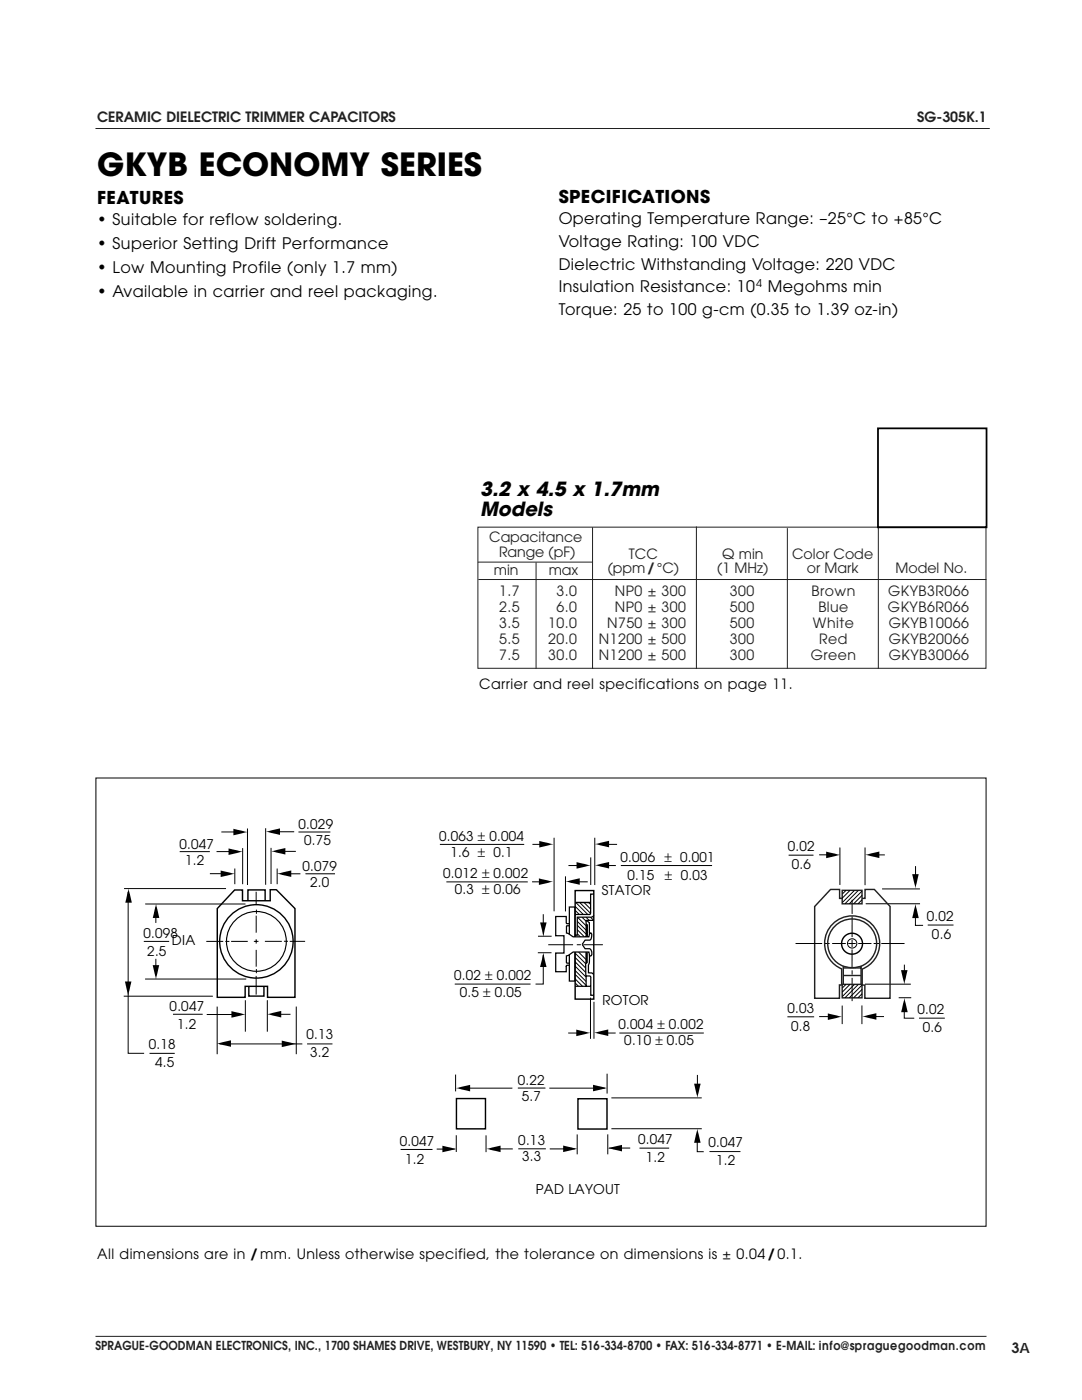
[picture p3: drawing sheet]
<svg xmlns="http://www.w3.org/2000/svg" width="216mm" height="279mm" viewBox="0 0 216 279" stroke-linecap="round" stroke-linejoin="round" font-family="sans-serif">
<defs><g id="words">
<text font-size="6.3" x="19.4" y="35.2">GKYB ECONOMY SERIES</text>
<g font-size="3.9">
<text x="95.8" y="99">3.2 x 4.5 x 1.7mm</text>
<text x="95.8" y="103.1">Models</text>
</g>
<g font-size="3.5">
<text x="19.4" y="40.7">FEATURES</text>
<text x="111.5" y="40.5">SPECIFICATIONS</text>
</g>
<g font-size="3.2">
<text x="19.4" y="45">• Suitable for reflow soldering.</text>
<text x="111.5" y="44.7">Operating Temperature Range: –25°C to +85°C</text>
<text x="19.4" y="49.8">• Superior Setting Drift Performance</text>
<text x="111.5" y="49.3">Voltage Rating: 100 VDC</text>
<text x="111.5" y="53.8">Dielectric Withstanding Voltage: 220 VDC</text>
<text x="19.4" y="54.6">• Low Mounting Profile (only 1.7 mm)</text>
<text x="19.4" y="59.4">• Available in carrier and reel packaging.</text>
<text x="111.5" y="58.3">Insulation Resistance: 10</text>
<text x="153.2" y="58.3">Megohms min</text>
<text x="111.5" y="62.9">Torque: 25 to 100 g-cm (0.35 to 1.39 oz-in)</text>
</g>
<g font-size="2.8" fill="#231f20">
<text x="19.4" y="24.3">CERAMIC DIELECTRIC TRIMMER CAPACITORS</text>
<text x="183" y="24.3">SG-305K.1</text>
<text x="97.6" y="108.1">Capacitance</text>
<text x="99.6" y="111.1">Range (pF)</text>
<text x="125.5" y="111.6">TCC</text>
<text x="144.1" y="111.6">Q min</text>
<text x="158.1" y="111.6">Color Code</text>
<text x="98.5" y="114.8">min</text>
<text x="99.6" y="119">1.7</text>
<text x="109.5" y="114.8">max</text>
<text x="111" y="119">3.0</text>
<text x="121.3" y="114.4">(ppm/°C)</text>
<text x="122.7" y="119">NP0 ± 300</text>
<text x="143.1" y="114.4">(1 MHz)</text>
<text x="145.6" y="119">300</text>
<text x="161" y="114.4">or Mark</text>
<text x="161.9" y="119">Brown</text>
<text x="177.2" y="119">GKYB3R066</text>
<text x="178.7" y="114.4">Model No.</text>
<text x="99.6" y="122.2">2.5</text>
<text x="99.6" y="125.4">3.5</text>
<text x="109.4" y="125.4">10.0</text>
<text x="111" y="122.2">6.0</text>
<text x="121.1" y="125.4">N750 ± 300</text>
<text x="122.7" y="122.2">NP0 ± 300</text>
<text x="145.6" y="122.2">500</text>
<text x="145.6" y="125.4">500</text>
<text x="162.2" y="125.4">White</text>
<text x="163.3" y="122.2">Blue</text>
<text x="177.2" y="122.2">GKYB6R066</text>
<text x="177.3" y="125.4">GKYB10066</text>
<text x="99.6" y="128.5">5.5</text>
<text x="99.6" y="131.7">7.5</text>
<text x="109.4" y="131.7">30.0</text>
<text x="109.4" y="128.5">20.0</text>
<text x="119.5" y="131.7">N1200 ± 500</text>
<text x="119.5" y="128.5">N1200 ± 500</text>
<text x="145.6" y="131.7">300</text>
<text x="145.6" y="128.5">300</text>
<text x="161.8" y="131.7">Green</text>
<text x="163.5" y="128.5">Red</text>
<text x="177.3" y="128.5">GKYB20066</text>
<text x="177.4" y="131.7">GKYB30066</text>
<text x="201.8" y="270.1">3A</text>
</g>
<g font-size="2.8">
<text x="95.6" y="137.5">Carrier and reel specifications on page 11.</text>
<text x="19.4" y="251.2">All dimensions are in / mm. Unless otherwise specified, the tolerance on dimensions is ± 0.04 / 0.1.</text>
</g>
<g font-size="2.7">
<text x="59.6" y="165.4">0.029</text>
<text x="87.6" y="167.8">0.063 ± 0.004</text>
<text x="35.8" y="169.5">0.047</text>
<text x="36.9" y="172.6">1.2</text>
<text x="60.4" y="173.8">0.079</text>
<text x="60.7" y="168.6">0.75</text>
<text x="89.9" y="171">1.6 ± 0.1</text>
<text x="123.8" y="172">0.006</text>
<text x="132.6" y="172">± 0.001</text>
<text x="157.2" y="169.9">0.02</text>
<text x="158" y="173.5">0.6</text>
<text x="61.9" y="176.9">2.0</text>
<text x="88.4" y="175.2">0.012 ± 0.002</text>
<text x="90.8" y="178.4">0.3 ± 0.06</text>
<text x="120.1" y="178.7">STATOR</text>
<text x="125.2" y="175.5">0.15</text>
<text x="132.7" y="175.5">± 0.03</text>
<text x="185" y="183.9">0.02</text>
<text x="28.6" y="187.1">0.098</text>
<text x="29.4" y="190.7">2.5</text>
<text x="34.3" y="188.6">DIA</text>
<text x="186" y="187.4">0.6</text>
<text x="90.6" y="195.7">0.02 ± 0.002</text>
<text x="33.9" y="201.7">0.047</text>
<text x="91.7" y="198.9">0.5 ± 0.05</text>
<text x="120.2" y="200.5">ROTOR</text>
<text x="157.1" y="202.1">0.03</text>
<text x="183.1" y="202.3">0.02</text>
<text x="29.7" y="209.4">0.18</text>
<text x="35.4" y="205.3">1.2</text>
<text x="61.1" y="207.4">0.13</text>
<text x="123.4" y="205.4">0.004 ± 0.002</text>
<text x="124.6" y="208.6">0.10 ± 0.05</text>
<text x="157.9" y="205.7">0.8</text>
<text x="184.1" y="205.9">0.6</text>
<text x="31" y="213">4.5</text>
<text x="61.9" y="211">3.2</text>
<text x="103.3" y="216.6">0.22</text>
<text x="104.1" y="219.7">5.7</text>
<text x="79.8" y="228.8">0.047</text>
<text x="80.9" y="232.3">1.2</text>
<text x="103.4" y="228.5">0.13</text>
<text x="104.2" y="231.7">3.3</text>
<text x="127.3" y="228.4">0.047</text>
<text x="128.9" y="231.9">1.2</text>
<text x="141.4" y="229">0.047</text>
<text x="142.9" y="232.5">1.2</text>
<text x="106.9" y="238.3">PAD LAYOUT</text>
</g>
<text font-size="2.5" fill="#231f20" x="19" y="269.4">SPRAGUE-GOODMAN ELECTRONICS, INC., 1700 SHAMES DRIVE, WESTBURY, NY 11590 • TEL: 516-334-8700 • FAX: 516-334-8771 • E-MAIL: info@spraguegoodman.com</text>
<text font-size="2.1" x="150.9" y="57.3">4</text>
</g></defs>
<path d="M19 25.6h178.5M95.4 112.2h22.8M95.4 105.2h101.3v28.2h-101.3zM95.4 115.7h101.4M107 112.3v21.2M118.2 105.2v28.3M139 105.1v28.4M157.1 105.4v28.1M175.3 105.2v28.3M19 266.7h177.8" fill="none" stroke="#231f20" stroke-width=".2"/>
<path d="M175.2 85.5h21.6v19.7h-21.6z" fill="none" stroke="#000" stroke-width=".35"/>
<g fill="none" stroke="#000" stroke-width=".2">
<path d="M19.1 155.3h177.7v89.4h-177.7zM24.8 177.3h20.3M25.6 178v32.2h3.2M35.9 170h6M41.9 174.4h3.2M43.2 170h3.4M44.2 166h3.4M46.9 173.3v3.2M48.4 169.3v7.2M49.4 165.3v11.3M51.1 178v2.5M53 165.3v11.3"/>
<path d="M54.1 169.2v7.2M54.8 166h3.9M55.3 173.3v3.2M55.9 169.9h3.1M57.1 174.4h2.9M59.5 166h6.4M60.9 174.4h5.9M87.8 168.5h16.8M89.1 176h16.2M106.2 176h3.2M106.2 168.5h3.3M110.6 167.2v14.7"/>
<path d="M112.8 174.9v7M113.4 172.7h3.3M113.8 176h3.5M117.9 171.1v5.5M118.7 167.2v9.4M119.7 168.5h3.4M119.7 172.7h3.2M123.9 172.7h18.2M157.4 170.7h4.9M163.4 170.6h2.5M167.6 169.1v7.5M168.8 177.7l-.7 .7"/>
<path d="M169.6 177.7l-1.5 1.5M170 179.6v2.8M170.5 177.7l-2.4 2.4M171.3 177.7l-2.7 2.7M172 177.9l-2.5 2.5M172 179.6l-.8 .8M172 178.7l-1.7 1.7M172.6 169.1v7.6M174.4 170.6h2.2M176 177.4h7.6M182.7 172.8v2.7M24.7 198.8h17.8"/>
<path d="M28.7 187.9h5.1M29 195.4h20.1M29 180.4h20M31.1 181.1v3.1M31.1 191.4v3.3M41.2 187.9h3.3M45 187.9h.8M46.1 187.9h3.3M49 199.6v6.3M50.7 187.9h.9M51.1 194.8v3.7M51.1 182.7v3.4"/>
<path d="M51.1 187.5v.8M51.1 189.6v3.3M51.2 193.4v.8M51.2 181.5v.9M52.9 187.9h3.3M53.3 199.6v6.3M56.7 187.9h.8M57.8 187.9h3.1M90.7 196.4h15.2M107.3 190.1h2.7M107.4 186.8h2.7M108.4 190.6v5.8h-1.5"/>
<path d="M108.4 182.5v3.1M109.4 188.5h5M114.7 192.8l2.2 2.2M114.7 195.3l1.6 1.6M114.8 191.9l2.1 2.2M114.8 181.7l.8 .8M114.8 194.5l2.1 2.1M114.8 196.2l.6 .6M114.8 190.3l2.1 2M114.8 191.1l2 2.1M114.8 180.9l1.6 1.6M114.8 193.8l2.2 2.1"/>
<path d="M114.9 180.2l2.4 2.3M115.1 188.5h.8M115.2 185.5l1.4 1.5M115.2 186.3l.6 .7M115.2 184.7l1.7 1.7M115.2 183.9l1.8 1.8M115.2 183.1l1.8 1.7M115.5 190l1.4 1.5M115.7 180.1l2.1 2.2M116.2 183.1l.8 .8M116.4 188.5h3.9M116.6 180.1l1.3 1.4"/>
<path d="M117 183.1l.6 .6M117.5 180.1l.3 .4M117.8 199.1v8.2M117.9 183.1l.5 .5M118.5 199.9v7.4M158.7 188.3h5.4M164.5 188.3h1M166 188.3h2.8M168.8 196.5l-.7 .7M169.3 188.3h1.5M169.6 196.5l-1.5 1.5M170 189.5v3.6"/>
<path d="M170 187.6v1.4M170 182.9v4.1M170 195.1v4.7M170 193.6v.9M170.5 196.5l-2.4 2.4M171.2 188.3h2.7M171.3 196.5l-2.7 2.6M172 196.6l-2.5 2.5M172 198.3l-.8 .8M172 197.4l-1.7 1.7M172.6 196.4h9.1M172.7 180.4h10.9"/>
<path d="M174.3 188.3h1.2M175.8 188.3h4.7M179.3 199.1h2.5M180.5 192.5v2.2M182.7 181.3v3.4h1.5M185.1 184.6h5.2M29.8 210.2h5.1M34.5 202.4h5.9M41.2 202.5h7.1M43.3 200.9v9.5M43.8 208.3h16.5M55.2 202.4h2.8"/>
<path d="M59.1 200.9v9.5M61.3 208.3h5M90.9 214.5v3.3M91.7 217.2h10.5M103.3 217.1h5.5M109.6 217.2h11.1M113.4 206.2h3.3M119.6 206.2h3.2M121.1 214.3v3.9M122 219.1h18M123.6 206.2h16.8M139.2 214.5v4"/>
<path d="M157.1 202.9h5.4M163.5 202.9h2.7M168.1 200.7v3.7M172 200.7v3.7M173.8 202.9h2.6M180.4 200.8v2.4h2M183.4 203.2h5.1M79.9 229.4h6.4M87.1 229.3h3.6M91 226.6v3.3M97 226.6v3.3M97.8 229.3h4.5"/>
<path d="M103.4 229.3h5.5M109.7 229.3h5.1M115.2 226.4v4M121.3 226.4v4M121.5 229.1h4.3M122 225.3h18M127.6 229.1h5.9M139.1 226.9v2.9h1.3M141.6 229.8h6.1"/>
<circle cx="170" cy="188.3" r=".93"/>
</g>
<g fill="none" stroke="#000" stroke-width=".28">
<path d="M46.8 177.6h1.6v2.2h5.5v-2.2h1.2l3.8 3.7v17.7h-5.5v-2.2h-4.5v2.2h-5.5v-17.7zM49.5 179.7v-2.1h3.4v2.1M52.7 196.8v2h-3.1l.1-2M114.8 187v-9.3h3.7v21.7h-3.7v-9.4M114.8 180.1h3M91.1 219.2h5.8v6.1h-5.8zM115.3 219.3h5.8v6h-5.8z"/>
<circle cx="51.2" cy="187.9" r="7.3"/>
<circle cx="170" cy="188.3" r="2.09"/>
</g>
<g fill="none" stroke="#231f20" stroke-width=".28">
<path d="M168.1 177.7h3.9v2.7h-3.9zM168.2 179.3h-.7v-1.8h-1.8l-3.1 3.4v18.3h4.9v-2.6h.5M172 179.3h.6v-1.8h1.9l3.1 3.4v18.3h-5v-2.6h-.6M167.9 196.5v-3.1a5.5 5.5 0 0 1-2.2-8.5 5.5 5.5 0 0 1 8.7 .1 5.5 5.5 0 0 1-2.4 8.4v3.2M168 196.4h4v2.7h-4zM168.3 194.7h3.5M168.3 193.2h3.5M168.3 192.8v3.6M171.8 192.7v3.7"/>
<circle cx="170" cy="188.3" r="4.9"/>
</g>
<g fill="#000">
<path d="M25.7 177.3l.6 2.8h-1.3zM44 173.7l2.9 .7-2.9 .6zM45.6 169.3l2.8 .7-2.8 .6zM46.6 165.4l2.8 .7-2.8 .6zM53 166l2.9-.7v1.3zM54.1 169.9l2.8-.7v1.3zM55.3 174.4l2.8-.7v1.3zM107.5 175.3l2.9 .7-2.9 .6zM107.6 167.8l2.8 .7-2.8 .6zM112.8 175.9l2.9-.6v1.3zM115 172.1l2.9 .6-2.9 .7zM118.7 168.5l2.8-.7v1.3z"/>
<path d="M118.7 172.7l2.8-.7v1.3zM164.8 170l2.9 .6-2.9 .7zM172.6 170.6l2.9-.7v1.3zM182 174.5h1.3l-.6 2.8zM24.9 195.9h1.3l-.6 2.8zM31.1 180.4l.7 2.8h-1.3zM30.5 192.6h1.3l-.7 2.8zM108.4 190.2l.7 2.8h-1.3zM107.8 184.1h1.3l-.7 2.8zM179.8 193.6h1.3l-.7 2.8zM182.7 180.4l.6 2.8h-1.3zM43.3 208.3l2.8-.7v1.3z"/>
<path d="M46.2 201.8l2.8 .6-2.8 .7zM53.3 202.4l2.8-.6v1.3zM56.2 207.7l2.9 .6-2.9 .7zM91 217.2l2.8-.7v1.3zM115 205.5l2.8 .6-2.8 .7zM118.5 206.1l2.9-.6v1.3zM118.3 216.5l2.9 .6-2.9 .7zM138.5 216.3h1.3l-.6 2.8zM165.2 202.3l2.8 .6-2.8 .7zM172 202.9l2.9-.7v1.3zM180.5 199.2l.6 2.8h-1.3zM88.3 228.7l2.8 .6-2.8 .7z"/>
<path d="M97 229.3l2.9-.7v1.3zM112.4 228.6l2.8 .7-2.8 .6zM121.3 229.1l2.8-.6v1.3zM139.1 225.2l.7 2.9h-1.3z"/>
</g>
<circle cx="51.2" cy="187.9" r="6" fill="none" stroke="#000" stroke-width=".23"/>
<g fill="none" stroke="#000" stroke-width=".25">
<path d="M118.4 178.4h-.5l-.1 4-3 .1M113.6 184.8h-.5l-.1 1.4 1.4 .8h3.1l.1-.6 .3-.2a.97 .97 0 0 1-.3 1.4h-.9l-.5 .9 .5 .8h.9a.97 .97 0 0 1 .3 1.5l-.3-.2-.1-.6h-3.1l-1 .7-.4 .1v1.3l.1 .1h.5M113.6 184.3h-.6v-1.4h-2.1v3.8h1.6v3.5h-1.6v3.7h2.1v-1.2l.6-.1M113.6 186.4v-5.4h1.1v6M114.7 190v5.8h-1.1v-5.2M114.8 196.8h3M116.9 190v2.2M117 184.5l.2 .1v2.3M117 194.8v2M117.1 183.7l.5 .4v2.2M117.2 190v2.1l-.3 .2v2.3l.1 .2h.8l.1 3.8h.6M117.6 190.5l-.2 3.6 .7 .1 .3 .3"/>
<path d="M118.5 183.7h-1.5v3.2M118.5 182.7l-.5 .3h-2.8v3.6h-.5"/>
</g>
<use href="#words"/>
</svg>
